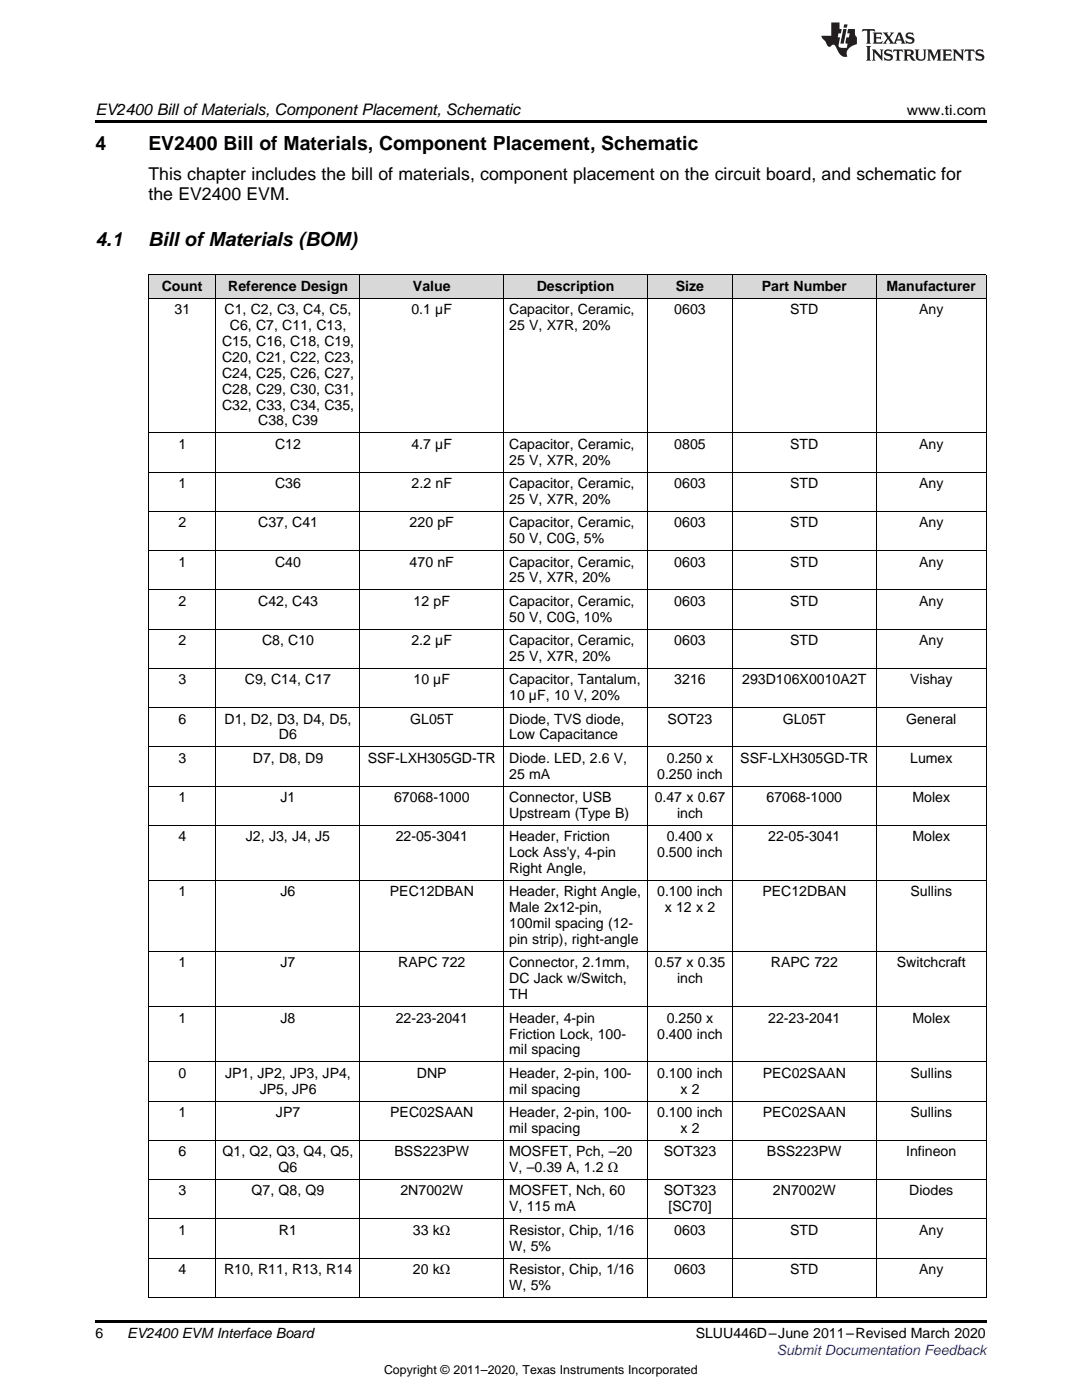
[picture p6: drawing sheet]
<svg xmlns="http://www.w3.org/2000/svg" width="216mm" height="279mm" viewBox="0 0 216 279" stroke-linecap="round" stroke-linejoin="round" font-family="sans-serif">
<defs><g id="words">
<g font-size="3.9">
<text x="19" y="30">4</text>
<text x="29.6" y="30">EV2400 Bill of Materials, Component Placement, Schematic</text>
<text x="19" y="49">4.1</text>
<text x="29.6" y="49">Bill ofMaterials (BOM)</text>
</g>
<g font-size="3.5">
<text x="29.6" y="36">This chapter includes the bill of materials, component placement on the circuit board, and schematic for</text>
<text x="29.6" y="39.9">the EV2400 EVM.</text>
</g>
<text font-size="3.2" x="19" y="23">EV2400 Bill ofMaterials, Component Placement, Schematic</text>
<g font-size="2.8">
<text x="180.9" y="23">www.ti.com</text>
<text x="32.3" y="58">Count</text>
<text x="45.5" y="58">Reference Design</text>
<text x="82.4" y="58">Value</text>
<text x="107.1" y="58">Description</text>
<text x="134.9" y="58">Size</text>
<text x="152" y="58">Part Number</text>
<text x="176.9" y="58">Manufacturer</text>
<text x="34.8" y="62.7">31</text>
<text x="44.8" y="62.7">C1, C2, C3, C4, C5,</text>
<text x="45.9" y="65.9">C6, C7, C11, C13,</text>
<text x="82.1" y="62.7">0.1 µF</text>
<text x="101.6" y="62.7">Capacitor, Ceramic,</text>
<text x="101.6" y="65.9">25 V, X7R, 20%</text>
<text x="134.5" y="62.7">0603</text>
<text x="157.7" y="62.7">STD</text>
<text x="183.4" y="62.7">Any</text>
<text x="44.3" y="69">C15, C16, C18, C19,</text>
<text x="44.3" y="72.2">C20, C21, C22, C23,</text>
<text x="44.3" y="75.4">C24, C25, C26, C27,</text>
<text x="44.3" y="78.6">C28, C29, C30, C31,</text>
<text x="44.3" y="81.7">C32, C33, C34, C35,</text>
<text x="35.6" y="89.6">1</text>
<text x="51.5" y="84.9">C38, C39</text>
<text x="54.9" y="89.6">C12</text>
<text x="82.1" y="89.6">4.7 µF</text>
<text x="101.6" y="89.6">Capacitor, Ceramic,</text>
<text x="134.5" y="89.6">0805</text>
<text x="157.7" y="89.6">STD</text>
<text x="183.4" y="89.6">Any</text>
<text x="101.6" y="92.7">25 V, X7R, 20%</text>
<text x="35.6" y="97.4">1</text>
<text x="54.9" y="97.4">C36</text>
<text x="82.1" y="97.4">2.2 nF</text>
<text x="101.6" y="97.4">Capacitor, Ceramic,</text>
<text x="101.6" y="100.6">25 V, X7R, 20%</text>
<text x="134.5" y="97.4">0603</text>
<text x="157.7" y="97.4">STD</text>
<text x="183.4" y="97.4">Any</text>
<text x="35.6" y="105.2">2</text>
<text x="51.5" y="105.2">C37, C41</text>
<text x="81.7" y="105.2">220 pF</text>
<text x="101.6" y="105.2">Capacitor, Ceramic,</text>
<text x="134.5" y="105.2">0603</text>
<text x="157.7" y="105.2">STD</text>
<text x="183.4" y="105.2">Any</text>
<text x="35.6" y="113.1">1</text>
<text x="54.9" y="113.1">C40</text>
<text x="81.7" y="113.1">470 nF</text>
<text x="101.6" y="108.4">50 V, C0G, 5%</text>
<text x="101.6" y="113.1">Capacitor, Ceramic,</text>
<text x="134.5" y="113.1">0603</text>
<text x="157.7" y="113.1">STD</text>
<text x="183.4" y="113.1">Any</text>
<text x="101.6" y="116.2">25 V, X7R, 20%</text>
<text x="35.6" y="120.9">2</text>
<text x="51.5" y="120.9">C42, C43</text>
<text x="82.5" y="120.9">12 pF</text>
<text x="101.6" y="120.9">Capacitor, Ceramic,</text>
<text x="101.6" y="124.1">50 V, C0G, 10%</text>
<text x="134.5" y="120.9">0603</text>
<text x="157.7" y="120.9">STD</text>
<text x="183.4" y="120.9">Any</text>
<text x="35.6" y="128.7">2</text>
<text x="52.3" y="128.7">C8, C10</text>
<text x="82.1" y="128.7">2.2 µF</text>
<text x="101.6" y="128.7">Capacitor, Ceramic,</text>
<text x="101.6" y="131.9">25 V, X7R, 20%</text>
<text x="134.5" y="128.7">0603</text>
<text x="157.7" y="128.7">STD</text>
<text x="183.4" y="128.7">Any</text>
<text x="35.6" y="136.6">3</text>
<text x="48.9" y="136.6">C9, C14, C17</text>
<text x="82.5" y="136.6">10 µF</text>
<text x="101.6" y="136.6">Capacitor, Tantalum,</text>
<text x="134.5" y="136.6">3216</text>
<text x="148.1" y="136.6">293D106X0010A2T</text>
<text x="181.6" y="136.6">Vishay</text>
<text x="101.6" y="139.7">10 µF, 10 V, 20%</text>
<text x="35.6" y="144.4">6</text>
<text x="44.8" y="144.4">D1, D2, D3, D4, D5,</text>
<text x="55.7" y="147.6">D6</text>
<text x="81.8" y="144.4">GL05T</text>
<text x="101.6" y="144.4">Diode, TVS diode,</text>
<text x="101.6" y="147.6">Low Capacitance</text>
<text x="133.2" y="144.4">SOT23</text>
<text x="156.2" y="144.4">GL05T</text>
<text x="180.8" y="144.4">General</text>
<text x="35.6" y="152.2">3</text>
<text x="50.4" y="152.2">D7, D8, D9</text>
<text x="73.4" y="152.2">SSF-LXH305GD-TR</text>
<text x="101.6" y="152.2">Diode. LED, 2.6 V,</text>
<text x="101.6" y="155.4">25 mA</text>
<text x="131.1" y="155.4">0.250 inch</text>
<text x="133" y="152.2">0.250 x</text>
<text x="147.7" y="152.2">SSF-LXH305GD-TR</text>
<text x="181.6" y="152.2">Lumex</text>
<text x="35.6" y="160.1">1</text>
<text x="56" y="160.1">J1</text>
<text x="78.6" y="160.1">67068-1000</text>
<text x="101.6" y="160.1">Connector, USB</text>
<text x="130.6" y="160.1">0.47 x 0.67</text>
<text x="153" y="160.1">67068-1000</text>
<text x="182.1" y="160.1">Molex</text>
<text x="35.6" y="167.9">4</text>
<text x="49.1" y="167.9">J2, J3, J4, J5</text>
<text x="79" y="167.9">22-05-3041</text>
<text x="101.6" y="163.2">Upstream (Type B)</text>
<text x="101.6" y="167.9">Header, Friction</text>
<text x="133" y="167.9">0.400 x</text>
<text x="135.1" y="163.2">inch</text>
<text x="153.3" y="167.9">22-05-3041</text>
<text x="182.1" y="167.9">Molex</text>
<text x="101.6" y="171.1">Lock Ass'y, 4-pin</text>
<text x="131.1" y="171.1">0.500 inch</text>
<text x="35.6" y="178.9">1</text>
<text x="56" y="178.9">J6</text>
<text x="77.8" y="178.9">PEC12DBAN</text>
<text x="101.6" y="174.2">Right Angle,</text>
<text x="101.6" y="178.9">Header, Right Angle,</text>
<text x="131.1" y="178.9">0.100 inch</text>
<text x="152.1" y="178.9">PEC12DBAN</text>
<text x="181.7" y="178.9">Sullins</text>
<text x="101.6" y="182.1">Male 2x12-pin,</text>
<text x="101.6" y="185.2">100mil spacing (12-</text>
<text x="132.6" y="182.1">x 12 x 2</text>
<text x="101.6" y="188.4">pin strip), right-angle</text>
<text x="35.6" y="193.1">1</text>
<text x="56" y="193.1">J7</text>
<text x="79.5" y="193.1">RAPC 722</text>
<text x="101.6" y="193.1">Connector, 2.1mm,</text>
<text x="101.6" y="196.3">DC Jack w/Switch,</text>
<text x="130.6" y="193.1">0.57 x 0.35</text>
<text x="135.1" y="196.3">inch</text>
<text x="153.8" y="193.1">RAPC 722</text>
<text x="178.9" y="193.1">Switchcraft</text>
<text x="101.6" y="199.4">TH</text>
<text x="35.6" y="204.1">1</text>
<text x="56" y="204.1">J8</text>
<text x="79" y="204.1">22-23-2041</text>
<text x="101.6" y="204.1">Header, 4-pin</text>
<text x="101.6" y="207.3">Friction Lock, 100-</text>
<text x="131.1" y="207.3">0.400 inch</text>
<text x="133" y="204.1">0.250 x</text>
<text x="153.3" y="204.1">22-23-2041</text>
<text x="182.1" y="204.1">Molex</text>
<text x="35.6" y="215.1">0</text>
<text x="44.9" y="215.1">JP1, JP2, JP3, JP4,</text>
<text x="83.2" y="215.1">DNP</text>
<text x="101.6" y="210.4">mil spacing</text>
<text x="101.6" y="215.1">Header, 2-pin, 100-</text>
<text x="131.1" y="215.1">0.100 inch</text>
<text x="152.2" y="215.1">PEC02SAAN</text>
<text x="181.7" y="215.1">Sullins</text>
<text x="51.8" y="218.3">JP5, JP6</text>
<text x="101.6" y="218.3">mil spacing</text>
<text x="135.8" y="218.3">x 2</text>
<text x="35.6" y="222.9">1</text>
<text x="55.1" y="222.9">JP7</text>
<text x="77.9" y="222.9">PEC02SAAN</text>
<text x="101.6" y="222.9">Header, 2-pin, 100-</text>
<text x="101.6" y="226.1">mil spacing</text>
<text x="131.1" y="222.9">0.100 inch</text>
<text x="135.8" y="226.1">x 2</text>
<text x="152.2" y="222.9">PEC02SAAN</text>
<text x="181.7" y="222.9">Sullins</text>
<text x="35.6" y="230.8">6</text>
<text x="44.4" y="230.8">Q1, Q2, Q3, Q4, Q5,</text>
<text x="55.6" y="233.9">Q6</text>
<text x="78.7" y="230.8">BSS223PW</text>
<text x="101.6" y="230.8">MOSFET, Pch, –20</text>
<text x="101.6" y="233.9">V, –0.39 A, 1.2 Ω</text>
<text x="132.4" y="230.8">SOT323</text>
<text x="153" y="230.8">BSS223PW</text>
<text x="180.8" y="230.8">Infineon</text>
<text x="35.6" y="238.6">3</text>
<text x="50.2" y="238.6">Q7, Q8, Q9</text>
<text x="79.9" y="238.6">2N7002W</text>
<text x="101.6" y="238.6">MOSFET, Nch, 60</text>
<text x="132.4" y="238.6">SOT323</text>
<text x="154.2" y="238.6">2N7002W</text>
<text x="181.4" y="238.6">Diodes</text>
<text x="101.6" y="241.8">V, 115 mA</text>
<text x="133.4" y="241.8">[SC70]</text>
<text x="35.6" y="246.4">1</text>
<text x="55.7" y="246.4">R1</text>
<text x="82.4" y="246.4">33 kΩ</text>
<text x="101.6" y="246.4">Resistor, Chip, 1/16</text>
<text x="101.6" y="249.6">W, 5%</text>
<text x="134.5" y="246.4">0603</text>
<text x="157.7" y="246.4">STD</text>
<text x="183.4" y="246.4">Any</text>
<text x="35.6" y="254.2">4</text>
<text x="44.7" y="254.2">R10, R11, R13, R14</text>
<text x="82.4" y="254.2">20 kΩ</text>
<text x="101.6" y="254.2">Resistor, Chip, 1/16</text>
<text x="101.6" y="257.4">W, 5%</text>
<text x="134.5" y="254.2">0603</text>
<text x="157.7" y="254.2">STD</text>
<text x="183.4" y="254.2">Any</text>
<text x="19" y="267">6</text>
<text x="25.4" y="267.1">EV2400 EVM Interface Board</text>
<text x="138.8" y="267.1">SLUU446D–June 2011–Revised March 2020</text>
</g>
<text font-size="2.8" fill="#00f" x="155" y="270.4">Submit Documentation Feedback</text>
<text font-size="2.5" x="76.6" y="274.2">Copyright © 2011–2020, Texas Instruments Incorporated</text>
</g></defs>
<g fill="#d8d8d8">
<path d="M29.6 54.9h13.5v4.7h-13.5z"/>
<path d="M43.1 54.9h28.7v4.7h-28.7z"/>
<path d="M71.8 54.9h28.7v4.7h-28.7z"/>
<path d="M100.5 54.9h28.8v4.7h-28.8z"/>
<path d="M129.3 54.9h16.9v4.7h-16.9z"/>
<path d="M146.2 54.9h28.7v4.7h-28.7z"/>
<path d="M174.9 54.9h21.9v4.7h-21.9z"/>
</g>
<path d="M19 24h177.8v.6h-177.8zM19 263.5h177.8v.6h-177.8z" fill="#000"/>
<g fill="none" stroke="#000" stroke-width=".2">
<path d="M29.6 59.5h167.2M29.6 54.9h167.2M29.7 54.9v204.1M43.1 54.9v204.1M71.8 54.9v204.1M100.5 54.9v204.1M129.2 54.9v204.1M146.1 54.9v204.1M174.8 54.9v204.1M196.8 54.9v204.1M29.6 94.2h167.2M29.6 86.4h167.2"/>
<path d="M29.6 117.7h167.2M29.6 109.9h167.2M29.6 102.1h167.2M29.6 133.4h167.2M29.6 125.6h167.2M29.6 156.9h167.2M29.6 149.1h167.2M29.6 141.2h167.2M29.6 175.7h167.2M29.6 164.7h167.2M29.6 189.9h167.2M29.6 219.8h167.2"/>
<path d="M29.6 211.9h167.2M29.6 200.9h167.2M29.6 235.4h167.2M29.6 227.6h167.2M29.6 258.9h167.2M29.6 251.1h167.2M29.6 243.3h167.2"/>
</g>
<g fill="#231f20">
<path d="M172.1 5.8l-.1 .6 .5-.3h.5v.2v2.1l-.2 .3h1l-.2-.3v-2.1v-.2h.6l.4 .3-.1-.6zM174.1 6.5l.3 .4v1.5l-.3 .3h1.9l.1-.5a1.04 1.04 0 0 1-1.3 .1v-.6h.6l.4 .2v-.7l-.4 .2h-.6l.1-.6h.7l.4 .2-.1-.5zM176.1 6.5l.9 1.1-.9 1.1h.8l-.1-.2 .4-.7 .4 .7-.2 .2h1.6l-.2-.2 .1-.4h.9l.2 .4-.2 .2h.9l-.2-.3-.8-1.9h-.5l-.9 2.1-.7-1.1 .8-1h-.8l.1 .3-.3 .5-.4-.6 .2-.2zM179.4 6.9l.3 .9h-.7zM180.9 6.6a.63 .63 0 0 0-.2 .7 .63 .63 0 0 0 .6 .4l.6 .2 .1 .2a.75 .75 0 0 1-.7 .4 .75 .75 0 0 1-.6-.5l.1 .7 .2-.1a1.11 1.11 0 0 0 1.5-.5 1.13 1.13 0 0 0-1.3-.9l-.1-.3a1.04 1.04 0 0 1 1.2 .2l-.1-.6-.2 .1-.5-.1zM172.8 9.2l.3 .3v2.2l-.3 .4h1l-.2-.4v-2.2l.2-.3zM174 9.9l.2 .3v1.5l-.2 .4h.7l-.2-.4v-1.3l1.6 1.7v-1.9l.2-.3h-.7l.2 .3v.9l-1.2-1.2zM176.6 10a.62 .62 0 0 0-.2 .7 .62 .62 0 0 0 .6 .4l.6 .2 .1 .2a.76 .76 0 0 1-.7 .4 .76 .76 0 0 1-.6-.5l.1 .7 .1-.1a1.11 1.11 0 0 0 1.6-.6 1.13 1.13 0 0 0-1.3-.8l-.1-.3a1.04 1.04 0 0 1 1.2 .1l-.1-.5-.2 .1-.5-.2zM178.3 9.9l-.1 .6a.61 .61 0 0 1 .7-.3v1.5l-.2 .4h1l-.3-.4v-1.5a.63 .63 0 0 1 .8 .3l-.1-.6zM180.3 9.9l.2 .3v1.5l-.2 .4h.9l-.2-.2v-.7l.6 .2a.76 .76 0 0 0 1.1 .6l-1-.9a.58 .58 0 0 0 .6-.6 .58 .58 0 0 0-.5-.6zM181 10.2l.1-.1a.45 .45 0 0 1 .6 .1 .45 .45 0 0 1 .1 .5l-.8 .2zM182.5 9.9l.2 .2a2.17 2.17 0 0 0 .4 1.9 .99 .99 0 0 0 1.6-.7v-1.1l.2-.3h-.8l.2 .2a1.92 1.92 0 0 1-.2 1.7 .6 .6 0 0 1-.9-.5v-1.1l.2-.3zM185 9.9l.2 .3v1.5l-.2 .4h.7l-.2-.4v-1.4l.8 1.8 .8-1.8v1.4l-.2 .4h1l-.3-.4v-1.5l.3-.3h-.8l-.7 1.4-.6-1.4zM188 9.9l.2 .3v1.5l-.2 .4h1.8l.2-.6a1.04 1.04 0 0 1-1.3 .2v-.6h.6l.4 .1v-.6l-.4 .2h-.6l.1-.6h.7l.4 .2-.1-.5zM190.1 9.9l.2 .3v1.5l-.2 .4h.7l-.2-.4v-1.3l1.6 1.7v-1.9l.2-.3h-.7l.2 .3v.9l-1.1-1.2zM192.6 9.9l-.1 .6a.61 .61 0 0 1 .7-.3v1.5l-.2 .4h.9l-.2-.4v-1.5a.63 .63 0 0 1 .8 .3l-.2-.6zM194.9 10a.62 .62 0 0 0-.2 .7 .62 .62 0 0 0 .6 .4l.5 .2 .2 .2a.76 .76 0 0 1-.7 .4 .76 .76 0 0 1-.7-.5l.2 .7 .1-.1a1.11 1.11 0 0 0 1.5-.6 1.13 1.13 0 0 0-1.2-.8l-.1-.3a1.04 1.04 0 0 1 1.2 .1l-.2-.5-.2 .1-.5-.2z"/>
<path d="M165.9 4.5v2.6h-2l.1 .4 .8 .9a.91 .91 0 0 0 .9 .9 .56 .56 0 0 1 .5-.4 .56 .56 0 0 1 .5 .3l.4 .8a1.53 1.53 0 0 0 2 1.3 1.54 1.54 0 0 1 1-2.1l.9-.4-.1-1.4a1.52 1.52 0 0 1-.3-1.6h-1.4l-.2 .9h.5l-.1 .8h-.5l-.2 .9v.2l.4 .1-.1 .9a1.93 1.93 0 0 1-1.7-.3l.3-1.8h-.4l.1-.8h.5l.2-.9h-.5v-1.3zM168.3 5.8l-.6 2.9h.7l.5-2.9zM168.4 4.9l-.1 .6h.7l.1-.6z"/>
</g>
<use href="#words"/>
</svg>
